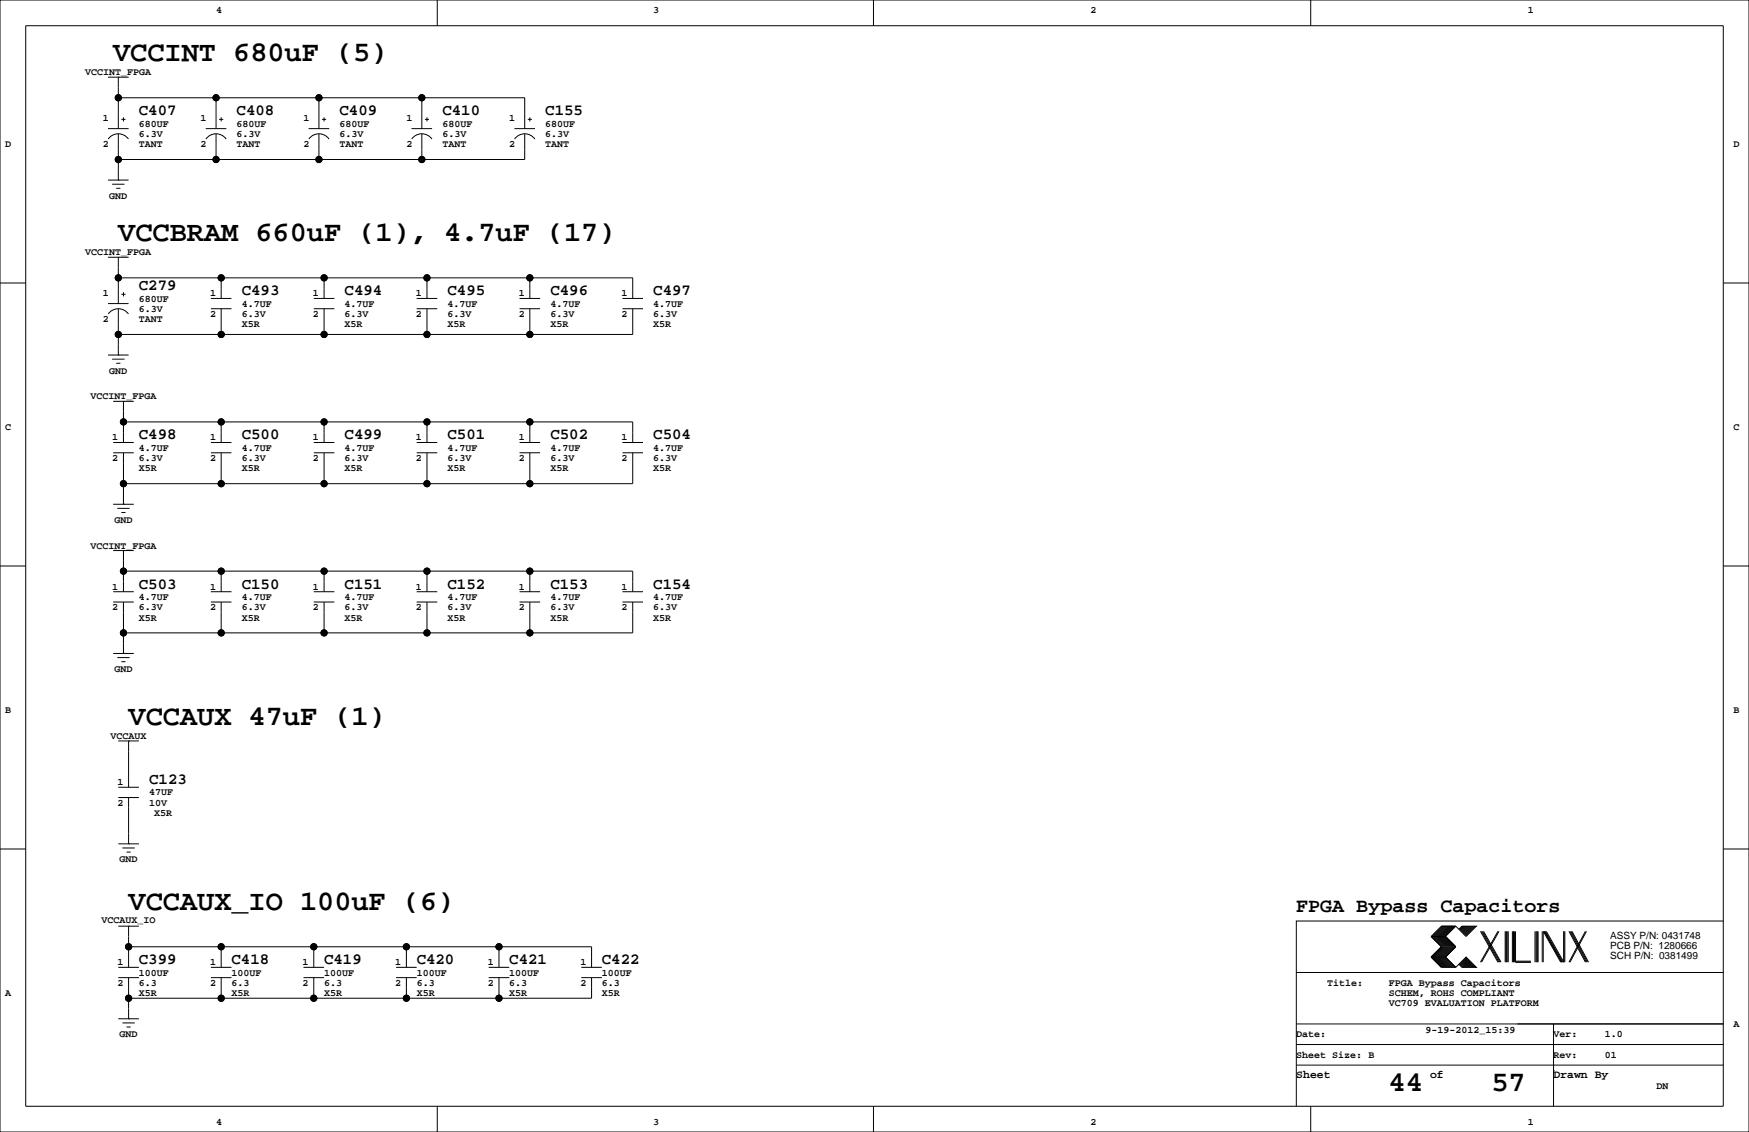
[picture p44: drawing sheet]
<svg xmlns="http://www.w3.org/2000/svg" width="432mm" height="279mm" viewBox="0 0 432 279" stroke-linecap="round" stroke-linejoin="round" font-family="sans-serif">
<defs><g id="words">
<g font-size="7.1">
<text x="27.9" y="15.1">VCCINT 680uF (5)</text>
<text x="29.2" y="59.5">VCCBRAM 660uF (1), 4.7uF (17)</text>
<text x="31.7" y="178.9">VCCAUX 47uF (1)</text>
<text x="31.7" y="224.6">VCCAUX_IO 100uF (6)</text>
<text x="342.8" y="269.3">44</text>
<text x="368.2" y="269.3">57</text>
</g>
<text font-size="4.9" x="320" y="225.1">FPGA Bypass Capacitors</text>
<g font-size="3.9">
<text x="34.3" y="28.4">C407</text>
<text x="58.4" y="28.4">C408</text>
<text x="83.8" y="28.4">C409</text>
<text x="109.2" y="28.4">C410</text>
<text x="134.6" y="28.4">C155</text>
<text x="34.3" y="71.6">C279</text>
<text x="59.7" y="72.9">C493</text>
<text x="85.1" y="72.9">C494</text>
<text x="110.5" y="72.9">C495</text>
<text x="135.9" y="72.9">C496</text>
<text x="161.3" y="72.9">C497</text>
<text x="34.3" y="108.4">C498</text>
<text x="59.7" y="108.4">C500</text>
<text x="85.1" y="108.4">C499</text>
<text x="110.5" y="108.4">C501</text>
<text x="135.9" y="108.4">C502</text>
<text x="161.3" y="108.4">C504</text>
<text x="34.3" y="145.3">C503</text>
<text x="59.7" y="145.3">C150</text>
<text x="85.1" y="145.3">C151</text>
<text x="110.5" y="145.3">C152</text>
<text x="135.9" y="145.3">C153</text>
<text x="161.3" y="145.3">C154</text>
<text x="36.8" y="193.5">C123</text>
<text x="34.3" y="238">C399</text>
<text x="57.1" y="238">C418</text>
<text x="80" y="238">C419</text>
<text x="102.9" y="238">C420</text>
<text x="125.7" y="238">C421</text>
<text x="148.6" y="238">C422</text>
</g>
<g font-size="2.8">
<text x="320" y="266.1">Sheet</text>
<text x="353.1" y="266.1">of</text>
<text x="383.5" y="266.1">Drawn By</text>
</g>
<g font-size="2.5">
<text x="53.3" y="3.3">4</text>
<text x="161.3" y="3.3">3</text>
<text x="269.2" y="3.3">2</text>
<text x="377.2" y="3.3">1</text>
<text x="21.1" y="18.5">VCCINT_FPGA</text>
<text x="25.4" y="30">1</text>
<text x="49.5" y="30">1</text>
<text x="74.9" y="30">1</text>
<text x="100.3" y="30">1</text>
<text x="125.7" y="30">1</text>
<text x="34.3" y="31.2">680UF</text>
<text x="34.3" y="33.8">6.3V</text>
<text x="58.4" y="33.8">6.3V</text>
<text x="58.4" y="31.2">680UF</text>
<text x="83.8" y="31.2">680UF</text>
<text x="83.8" y="33.8">6.3V</text>
<text x="109.2" y="33.8">6.3V</text>
<text x="109.2" y="31.2">680UF</text>
<text x="134.6" y="33.8">6.3V</text>
<text x="134.6" y="31.2">680UF</text>
<text x="1.3" y="36.3">D</text>
<text x="25.4" y="36.3">2</text>
<text x="34.3" y="36.3">TANT</text>
<text x="49.5" y="36.3">2</text>
<text x="58.4" y="36.3">TANT</text>
<text x="74.9" y="36.3">2</text>
<text x="83.8" y="36.3">TANT</text>
<text x="100.3" y="36.3">2</text>
<text x="109.2" y="36.3">TANT</text>
<text x="125.7" y="36.3">2</text>
<text x="134.6" y="36.3">TANT</text>
<text x="428" y="36.3">D</text>
<text x="27" y="49">GND</text>
<text x="21.1" y="63">VCCINT_FPGA</text>
<text x="25.4" y="73.2">1</text>
<text x="34.3" y="77">6.3V</text>
<text x="34.3" y="74.4">680UF</text>
<text x="51.9" y="73.2">1</text>
<text x="59.7" y="75.7">4.7UF</text>
<text x="77.3" y="73.2">1</text>
<text x="85.1" y="75.7">4.7UF</text>
<text x="102.7" y="73.2">1</text>
<text x="110.5" y="75.7">4.7UF</text>
<text x="128.1" y="73.2">1</text>
<text x="135.9" y="75.7">4.7UF</text>
<text x="153.5" y="73.2">1</text>
<text x="161.3" y="75.7">4.7UF</text>
<text x="25.4" y="79.5">2</text>
<text x="34.3" y="79.5">TANT</text>
<text x="51.9" y="78.2">2</text>
<text x="59.7" y="78.2">6.3V</text>
<text x="59.7" y="80.8">X5R</text>
<text x="77.3" y="78.2">2</text>
<text x="85.1" y="80.8">X5R</text>
<text x="85.1" y="78.2">6.3V</text>
<text x="102.7" y="78.2">2</text>
<text x="110.5" y="78.2">6.3V</text>
<text x="110.5" y="80.8">X5R</text>
<text x="128.1" y="78.2">2</text>
<text x="135.9" y="80.8">X5R</text>
<text x="135.9" y="78.2">6.3V</text>
<text x="153.5" y="78.2">2</text>
<text x="161.3" y="78.2">6.3V</text>
<text x="161.3" y="80.8">X5R</text>
<text x="27" y="92.2">GND</text>
<text x="22.3" y="98.6">VCCINT_FPGA</text>
<text x="1.3" y="106.2">C</text>
<text x="428" y="106.2">C</text>
<text x="27.7" y="113.8">2</text>
<text x="27.7" y="108.7">1</text>
<text x="34.3" y="113.8">6.3V</text>
<text x="34.3" y="111.3">4.7UF</text>
<text x="51.9" y="108.7">1</text>
<text x="51.9" y="113.8">2</text>
<text x="59.7" y="111.3">4.7UF</text>
<text x="59.7" y="113.8">6.3V</text>
<text x="77.3" y="113.8">2</text>
<text x="77.3" y="108.7">1</text>
<text x="85.1" y="113.8">6.3V</text>
<text x="85.1" y="111.3">4.7UF</text>
<text x="102.7" y="108.7">1</text>
<text x="102.7" y="113.8">2</text>
<text x="110.5" y="111.3">4.7UF</text>
<text x="110.5" y="113.8">6.3V</text>
<text x="128.1" y="113.8">2</text>
<text x="128.1" y="108.7">1</text>
<text x="135.9" y="113.8">6.3V</text>
<text x="135.9" y="111.3">4.7UF</text>
<text x="153.5" y="108.7">1</text>
<text x="153.5" y="113.8">2</text>
<text x="161.3" y="111.3">4.7UF</text>
<text x="161.3" y="113.8">6.3V</text>
<text x="34.3" y="116.3">X5R</text>
<text x="59.7" y="116.3">X5R</text>
<text x="85.1" y="116.3">X5R</text>
<text x="110.5" y="116.3">X5R</text>
<text x="135.9" y="116.3">X5R</text>
<text x="161.3" y="116.3">X5R</text>
<text x="28.3" y="129">GND</text>
<text x="22.3" y="135.4">VCCINT_FPGA</text>
<text x="27.7" y="145.5">1</text>
<text x="34.3" y="148.1">4.7UF</text>
<text x="51.9" y="145.5">1</text>
<text x="59.7" y="148.1">4.7UF</text>
<text x="77.3" y="145.5">1</text>
<text x="85.1" y="148.1">4.7UF</text>
<text x="102.7" y="145.5">1</text>
<text x="110.5" y="148.1">4.7UF</text>
<text x="128.1" y="145.5">1</text>
<text x="135.9" y="148.1">4.7UF</text>
<text x="153.5" y="145.5">1</text>
<text x="161.3" y="148.1">4.7UF</text>
<text x="27.7" y="150.6">2</text>
<text x="34.3" y="153.2">X5R</text>
<text x="34.3" y="150.6">6.3V</text>
<text x="51.9" y="150.6">2</text>
<text x="59.7" y="150.6">6.3V</text>
<text x="59.7" y="153.2">X5R</text>
<text x="77.3" y="150.6">2</text>
<text x="85.1" y="153.2">X5R</text>
<text x="85.1" y="150.6">6.3V</text>
<text x="102.7" y="150.6">2</text>
<text x="110.5" y="150.6">6.3V</text>
<text x="110.5" y="153.2">X5R</text>
<text x="128.1" y="150.6">2</text>
<text x="135.9" y="153.2">X5R</text>
<text x="135.9" y="150.6">6.3V</text>
<text x="153.5" y="150.6">2</text>
<text x="161.3" y="150.6">6.3V</text>
<text x="161.3" y="153.2">X5R</text>
<text x="28.3" y="165.9">GND</text>
<text x="1.3" y="176">B</text>
<text x="428" y="176">B</text>
<text x="27.3" y="182.4">VCCAUX</text>
<text x="29" y="193.8">1</text>
<text x="36.8" y="196.3">47UF</text>
<text x="29" y="198.9">2</text>
<text x="36.8" y="198.9">10V</text>
<text x="38.1" y="201.4">X5R</text>
<text x="29.5" y="212.9">GND</text>
<text x="25.1" y="227.8">VCCAUX_IO</text>
<text x="397.5" y="231.7">ASSY P/N: 0431748</text>
<text x="29" y="238.3">1</text>
<text x="51.9" y="238.3">1</text>
<text x="74.7" y="238.3">1</text>
<text x="97.6" y="238.3">1</text>
<text x="120.4" y="238.3">1</text>
<text x="143.3" y="238.3">1</text>
<text x="397.5" y="236.8">SCH P/N: 0381499</text>
<text x="397.5" y="234.2">PCB P/N: 1280666</text>
<text x="1.3" y="245.9">A</text>
<text x="29" y="243.3">2</text>
<text x="34.3" y="245.9">X5R</text>
<text x="34.3" y="243.3">6.3</text>
<text x="34.3" y="240.8">100UF</text>
<text x="51.9" y="243.3">2</text>
<text x="57.1" y="240.8">100UF</text>
<text x="57.1" y="243.3">6.3</text>
<text x="57.1" y="245.9">X5R</text>
<text x="74.7" y="243.3">2</text>
<text x="80" y="245.9">X5R</text>
<text x="80" y="243.3">6.3</text>
<text x="80" y="240.8">100UF</text>
<text x="97.6" y="243.3">2</text>
<text x="102.9" y="240.8">100UF</text>
<text x="102.9" y="243.3">6.3</text>
<text x="102.9" y="245.9">X5R</text>
<text x="120.4" y="243.3">2</text>
<text x="125.7" y="245.9">X5R</text>
<text x="125.7" y="243.3">6.3</text>
<text x="125.7" y="240.8">100UF</text>
<text x="143.3" y="243.3">2</text>
<text x="148.6" y="240.8">100UF</text>
<text x="148.6" y="243.3">6.3</text>
<text x="148.6" y="245.9">X5R</text>
<text x="327.7" y="243.3">Title:</text>
<text x="342.9" y="245.9">SCHEM, ROHS COMPLIANT</text>
<text x="342.9" y="243.3">FPGA Bypass Capacitors</text>
<text x="342.9" y="248.4">VC709 EVALUATION PLATFORM</text>
<text x="29.5" y="256">GND</text>
<text x="320" y="256">Date:</text>
<text x="351.9" y="255">9-19-2012_15:39</text>
<text x="383.5" y="256">Ver:</text>
<text x="396.2" y="256">1.0</text>
<text x="428" y="253.5">A</text>
<text x="320" y="261.1">Sheet Size: B</text>
<text x="383.5" y="261.1">Rev:</text>
<text x="396.2" y="261.1">01</text>
<text x="408.9" y="268.7">DN</text>
<text x="53.3" y="277.6">4</text>
<text x="161.3" y="277.6">3</text>
<text x="269.2" y="277.6">2</text>
<text x="377.2" y="277.6">1</text>
</g>
</g></defs>
<g fill="none" stroke="#000" stroke-width=".25">
<path d="M0 0h431.8v279.4h-431.8zM6.3 6.4h419.1v266.6h-419.1zM26.7 19.1h5M29.2 19.1h.1M29.2 19.1v12.7M107.9 0v6.4M215.6 0v6.4M323.6 0v6.4M26.7 31.8h5M26.7 34.3a3 3 0 0 1 5 0M29.2 33v11.4M29.2 24.1h100.3v7.7"/>
<path d="M30 29.5h1M30.5 29v1M50.8 31.8h5.1M50.8 34.3a3 3 0 0 1 5 0M53.3 24.1v7.7M53.3 33v6.4M54.1 29.5h1M54.6 29v1M76.2 31.8h5.1M76.2 34.3a3 3 0 0 1 5 0M78.7 24.1v7.7M78.7 33v6.4"/>
<path d="M79.5 29.5h1M80 29v1M101.6 31.8h5.1M101.6 34.3a3 3 0 0 1 5 0M104.1 24.1v7.7M104.1 33v6.4M104.9 29.5h1M105.4 29v1M127 31.8h5.1M127 34.3a3 3 0 0 1 5 0M129.5 33v6.4h-100.3M130.3 29.5h1"/>
<path d="M130.8 29v1M26.7 44.4h5M27.7 45.5h3M28.7 46.5h1M29.2 44.4h.1M0 69.8h6.3M26.7 63.5h5M26.7 74.9h5M26.7 77.5a3 3 0 0 1 5 0M29.2 63.5h.1M29.2 63.5v11.4M29.2 76.2v11.4"/>
<path d="M29.2 68.6h127v5.1M30 72.6h1M30.5 72.1v1.1M52.1 76.2h5M52.1 73.7h5M54.6 68.6v5.1M54.6 76.2v6.3M77.5 76.2h5M77.5 73.7h5M80 68.6v5.1M80 76.2v6.3M102.9 76.2h5"/>
<path d="M102.9 73.7h5M105.4 68.6v5.1M105.4 76.2v6.3M128.3 76.2h5M128.3 73.7h5M130.8 68.6v5.1M130.8 76.2v6.3M153.7 76.2h5M153.7 73.7h5M156.2 76.2v6.3h-127M425.4 69.8h6.4M26.7 87.6h5"/>
<path d="M27.7 88.6h3M27.9 99.1h5.1M28.7 89.7h1M29.2 87.6h.1M30.5 99.1h.1M30.5 99.1v10.1M27.9 111.8h5.1M27.9 109.2h5.1M30.5 111.8v12.7M30.5 104.1h125.7v5.1M52.1 111.8h5M52.1 109.2h5"/>
<path d="M54.6 104.1v5.1M54.6 111.8v7.6M77.5 111.8h5M77.5 109.2h5M80 104.1v5.1M80 111.8v7.6M102.9 111.8h5M102.9 109.2h5M105.4 104.1v5.1M105.4 111.8v7.6M128.3 111.8h5M128.3 109.2h5"/>
<path d="M130.8 104.1v5.1M130.8 111.8v7.6M153.7 111.8h5M153.7 109.2h5M156.2 111.8v7.6h-125.7M0 139.7h6.3M27.9 135.9h5.1M27.9 124.5h5.1M29 125.5h3M30 126.5h1M30.5 135.9h.1M30.5 124.5h.1"/>
<path d="M30.5 135.9v10.1M425.4 139.7h6.4M27.9 148.6h5.1M27.9 146h5.1M30.5 148.6v12.7M30.5 141h125.7v5M52.1 148.6h5M52.1 146h5M54.6 141v5M54.6 148.6v7.6M77.5 148.6h5M77.5 146h5"/>
<path d="M80 141v5M80 148.6v7.6M102.9 148.6h5M102.9 146h5M105.4 141v5M105.4 148.6v7.6M128.3 148.6h5M128.3 146h5M130.8 141v5M130.8 148.6v7.6M153.7 148.6h5M153.7 146h5"/>
<path d="M156.2 148.6v7.6h-125.7M27.9 161.3h5.1M29 162.3h3M30 163.3h1M30.5 161.3h.1M29.2 182.9h5.1M29.2 196.8h5.1M29.2 194.3h5.1M31.7 182.9h.1M31.7 182.9v11.4M31.7 196.8v11.5M0 209.5h6.3"/>
<path d="M29.2 208.3h5.1M30.2 209.3h3.1M31.2 210.3h1.1M31.7 208.3h.1M425.4 209.5h6.4M29.2 238.8h5.1M29.2 228.6h5.1M31.7 228.6h.1M31.7 233.7h114.3v5.1M31.7 228.6v10.2M52.1 238.8h5M54.6 233.7v5.1"/>
<path d="M74.9 238.8h5.1M77.5 233.7v5.1M97.8 238.8h5.1M100.3 233.7v5.1M120.6 238.8h5.1M123.2 233.7v5.1M143.5 238.8h5.1M353.3 236.2l2.6 2.6h3.5M353.3 231.1l2.6 2.6-2.6 2.5M353.3 236.2h3.6M353.3 231.1h3.6M356.1 228.6l-2.5 2.5 2.5 2.6-2.5 2.5 2.5 2.6"/>
<path d="M356.4 228.6l-2.6 2.5 2.6 2.6-2.6 2.5 2.6 2.6M356.6 228.6l-2.5 2.5 2.5 2.6-2.5 2.5 2.5 2.6M356.9 228.6l-2.6 2.5 2.6 2.6-2.6 2.5 2.6 2.6M356.9 231.1l2.5 2.6-2.5 2.5M356.9 236.2l2.5 2.6M357.1 228.6l-2.5 2.5 2.5 2.6-2.5 2.5 2.5 2.6M357.4 228.6l-2.6 2.5 2.6 2.6-2.6 2.5 2.6 2.6M357.6 228.6l-2.5 2.5 2.5 2.6-2.5 2.5 2.5 2.6M357.9 228.6l-2.6 2.5 2.6 2.6-2.6 2.5 2.6 2.6M358.1 228.6l-2.5 2.5 2.5 2.6-2.5 2.5 2.5 2.6M358.4 228.6l-2.5 2.5 2.5 2.6-2.5 2.5 2.5 2.6M358.6 228.6l-2.5 2.5 2.5 2.6-2.5 2.5 2.5 2.6"/>
<path d="M358.9 228.6l-2.5 2.5 2.5 2.6-2.5 2.5 2.5 2.6M359.2 228.6l-2.6 2.5 2.6 2.6-2.6 2.5 2.6 2.6M359.4 228.6l2.5 2.5 2.6-2.5h-3.6l-.7 .8M359.4 228.6h-3.5l-2.6 2.5M359.4 228.6l-2.5 2.5M360.2 238l.7 .8h3.6l-2.6-2.6-2.5 2.6M360.4 237.7l1 1.1M360.4 238l.8 .8M360.7 237.5l1.2 1.3M360.7 237.7l1 1.1M360.9 237.2l1.6 1.6M360.9 237.5l1.3 1.3"/>
<path d="M361.2 237l1.8 1.8M361.2 237.2l1.5 1.6M361.2 228.6l-.8 .8M361.4 236.7l2.1 2.1M361.4 237l1.8 1.8M361.4 228.6l-1 1M361.7 236.5l2.3 2.3M361.7 236.7l2 2.1M361.7 228.6l-1 1M361.9 236.5l2.3 2.3M361.9 228.6l-1.2 1.3M362.2 228.6l-1.3 1.3"/>
<path d="M362.5 228.6l-1.6 1.5M362.7 228.6l-1.5 1.5M363 228.6l-1.8 1.8M363.2 228.6l-1.8 1.8M363.5 228.6l-2.1 2M363.7 228.6l-2 2M364 228.6l-2.3 2.3M364.2 228.6l-2.3 2.3M365.5 229.9l4.3 7.6M365.8 229.9l4.3 7.6M366 229.9l4.3 7.6M366.3 229.9l4.3 7.6"/>
<path d="M369.8 229.9l-4.3 7.6M370.1 229.9l-4.3 7.6M371.6 229.9v7.6M371.9 229.9v7.6M372.1 229.9v7.6M372.4 229.9v7.6M373.4 229.9v7.6M373.6 229.9v7.6M373.9 229.9v7.6M374.1 229.9v7.6h3.9M374.1 237.2h3.9M379 229.9v7.6"/>
<path d="M379.2 229.9v7.6M379.5 229.9v7.6M379.7 229.9v7.6M380.7 229.9v7.6M381 237.5v-7.6l4.3 7.6M381.3 229.9l4.3 7.6M381.5 229.9l4.3 7.6M381.8 229.9l4.3 7.6v-7.6M386.3 229.9v7.6M387.3 229.9l4.1 7.6M387.6 229.9l4.1 7.6M387.9 229.9l4 7.6"/>
<path d="M388.1 229.9l4.1 7.6M391.4 229.9l-4.1 7.6M391.7 229.9l-4.1 7.6M425.4 227.3h-105.4v35.6M29.2 241.3h5.1M29.2 251.5h5.1M30.2 252.5h3.1M31.2 253.5h1.1M31.7 251.5h.1M31.7 241.3v10.2M52.1 241.3h5M54.6 241.3v5.1"/>
<path d="M74.9 241.3h5.1M77.5 241.3v5.1M97.8 241.3h5.1M100.3 241.3v5.1M120.6 241.3h5.1M123.2 241.3v5.1M143.5 241.3h5.1M146 241.3v5.1h-114.3M320 257.8h105.4M320 252.7h105.4M320 240h105.4M383.5 252.7v20.3"/>
<path d="M107.9 273v6.4M215.6 273v6.4M320 262.9v10.1M320 262.9h105.4M323.6 273v6.4M383.5 264.2h.1"/>
<circle cx="29.2" cy="24.1" r=".76"/>
<circle cx="29.2" cy="39.4" r=".76"/>
<circle cx="53.3" cy="24.1" r=".76"/>
<circle cx="53.3" cy="39.4" r=".76"/>
<circle cx="78.7" cy="24.1" r=".76"/>
<circle cx="78.7" cy="39.4" r=".76"/>
<circle cx="104.1" cy="24.1" r=".76"/>
<circle cx="104.1" cy="39.4" r=".76"/>
<circle cx="29.2" cy="68.6" r=".76"/>
<circle cx="54.6" cy="68.6" r=".76"/>
<circle cx="80" cy="68.6" r=".76"/>
<circle cx="105.4" cy="68.6" r=".76"/>
<circle cx="130.8" cy="68.6" r=".76"/>
<circle cx="29.2" cy="82.5" r=".76"/>
<circle cx="54.6" cy="82.5" r=".76"/>
<circle cx="80" cy="82.5" r=".76"/>
<circle cx="105.4" cy="82.5" r=".76"/>
<circle cx="130.8" cy="82.5" r=".76"/>
<circle cx="30.5" cy="119.4" r=".76"/>
<circle cx="30.5" cy="104.1" r=".76"/>
<circle cx="54.6" cy="119.4" r=".76"/>
<circle cx="54.6" cy="104.1" r=".76"/>
<circle cx="80" cy="119.4" r=".76"/>
<circle cx="80" cy="104.1" r=".76"/>
<circle cx="105.4" cy="119.4" r=".76"/>
<circle cx="105.4" cy="104.1" r=".76"/>
<circle cx="130.8" cy="119.4" r=".76"/>
<circle cx="130.8" cy="104.1" r=".76"/>
<circle cx="30.5" cy="141" r=".76"/>
<circle cx="30.5" cy="156.2" r=".76"/>
<circle cx="54.6" cy="141" r=".76"/>
<circle cx="54.6" cy="156.2" r=".76"/>
<circle cx="80" cy="141" r=".76"/>
<circle cx="80" cy="156.2" r=".76"/>
<circle cx="105.4" cy="141" r=".76"/>
<circle cx="105.4" cy="156.2" r=".76"/>
<circle cx="130.8" cy="141" r=".76"/>
<circle cx="130.8" cy="156.2" r=".76"/>
<circle cx="31.8" cy="233.7" r=".76"/>
<circle cx="54.6" cy="233.7" r=".76"/>
<circle cx="77.5" cy="233.7" r=".76"/>
<circle cx="100.3" cy="233.7" r=".76"/>
<circle cx="123.2" cy="233.7" r=".76"/>
<circle cx="31.8" cy="246.4" r=".76"/>
<circle cx="54.6" cy="246.4" r=".76"/>
<circle cx="77.5" cy="246.4" r=".76"/>
<circle cx="100.3" cy="246.4" r=".76"/>
<circle cx="123.2" cy="246.4" r=".76"/>
</g>
<g fill="#000" stroke="#000" stroke-width=".25">
<circle cx="29.2" cy="24.1" r=".76"/>
<circle cx="29.2" cy="39.4" r=".76"/>
<circle cx="53.3" cy="24.1" r=".76"/>
<circle cx="53.3" cy="39.4" r=".76"/>
<circle cx="78.7" cy="24.1" r=".76"/>
<circle cx="78.7" cy="39.4" r=".76"/>
<circle cx="104.1" cy="24.1" r=".76"/>
<circle cx="104.1" cy="39.4" r=".76"/>
<circle cx="29.2" cy="68.6" r=".76"/>
<circle cx="54.6" cy="68.6" r=".76"/>
<circle cx="80" cy="68.6" r=".76"/>
<circle cx="105.4" cy="68.6" r=".76"/>
<circle cx="130.8" cy="68.6" r=".76"/>
<circle cx="29.2" cy="82.5" r=".76"/>
<circle cx="54.6" cy="82.5" r=".76"/>
<circle cx="80" cy="82.5" r=".76"/>
<circle cx="105.4" cy="82.5" r=".76"/>
<circle cx="130.8" cy="82.5" r=".76"/>
<circle cx="30.5" cy="119.4" r=".76"/>
<circle cx="30.5" cy="104.1" r=".76"/>
<circle cx="54.6" cy="119.4" r=".76"/>
<circle cx="54.6" cy="104.1" r=".76"/>
<circle cx="80" cy="119.4" r=".76"/>
<circle cx="80" cy="104.1" r=".76"/>
<circle cx="105.4" cy="119.4" r=".76"/>
<circle cx="105.4" cy="104.1" r=".76"/>
<circle cx="130.8" cy="119.4" r=".76"/>
<circle cx="130.8" cy="104.1" r=".76"/>
<circle cx="30.5" cy="141" r=".76"/>
<circle cx="30.5" cy="156.2" r=".76"/>
<circle cx="54.6" cy="141" r=".76"/>
<circle cx="54.6" cy="156.2" r=".76"/>
<circle cx="80" cy="141" r=".76"/>
<circle cx="80" cy="156.2" r=".76"/>
<circle cx="105.4" cy="141" r=".76"/>
<circle cx="105.4" cy="156.2" r=".76"/>
<circle cx="130.8" cy="141" r=".76"/>
<circle cx="130.8" cy="156.2" r=".76"/>
<circle cx="31.8" cy="233.7" r=".76"/>
<circle cx="54.6" cy="233.7" r=".76"/>
<circle cx="77.5" cy="233.7" r=".76"/>
<circle cx="100.3" cy="233.7" r=".76"/>
<circle cx="123.2" cy="233.7" r=".76"/>
<circle cx="31.8" cy="246.4" r=".76"/>
<circle cx="54.6" cy="246.4" r=".76"/>
<circle cx="77.5" cy="246.4" r=".76"/>
<circle cx="100.3" cy="246.4" r=".76"/>
<circle cx="123.2" cy="246.4" r=".76"/>
</g>
<use href="#words"/>
</svg>
